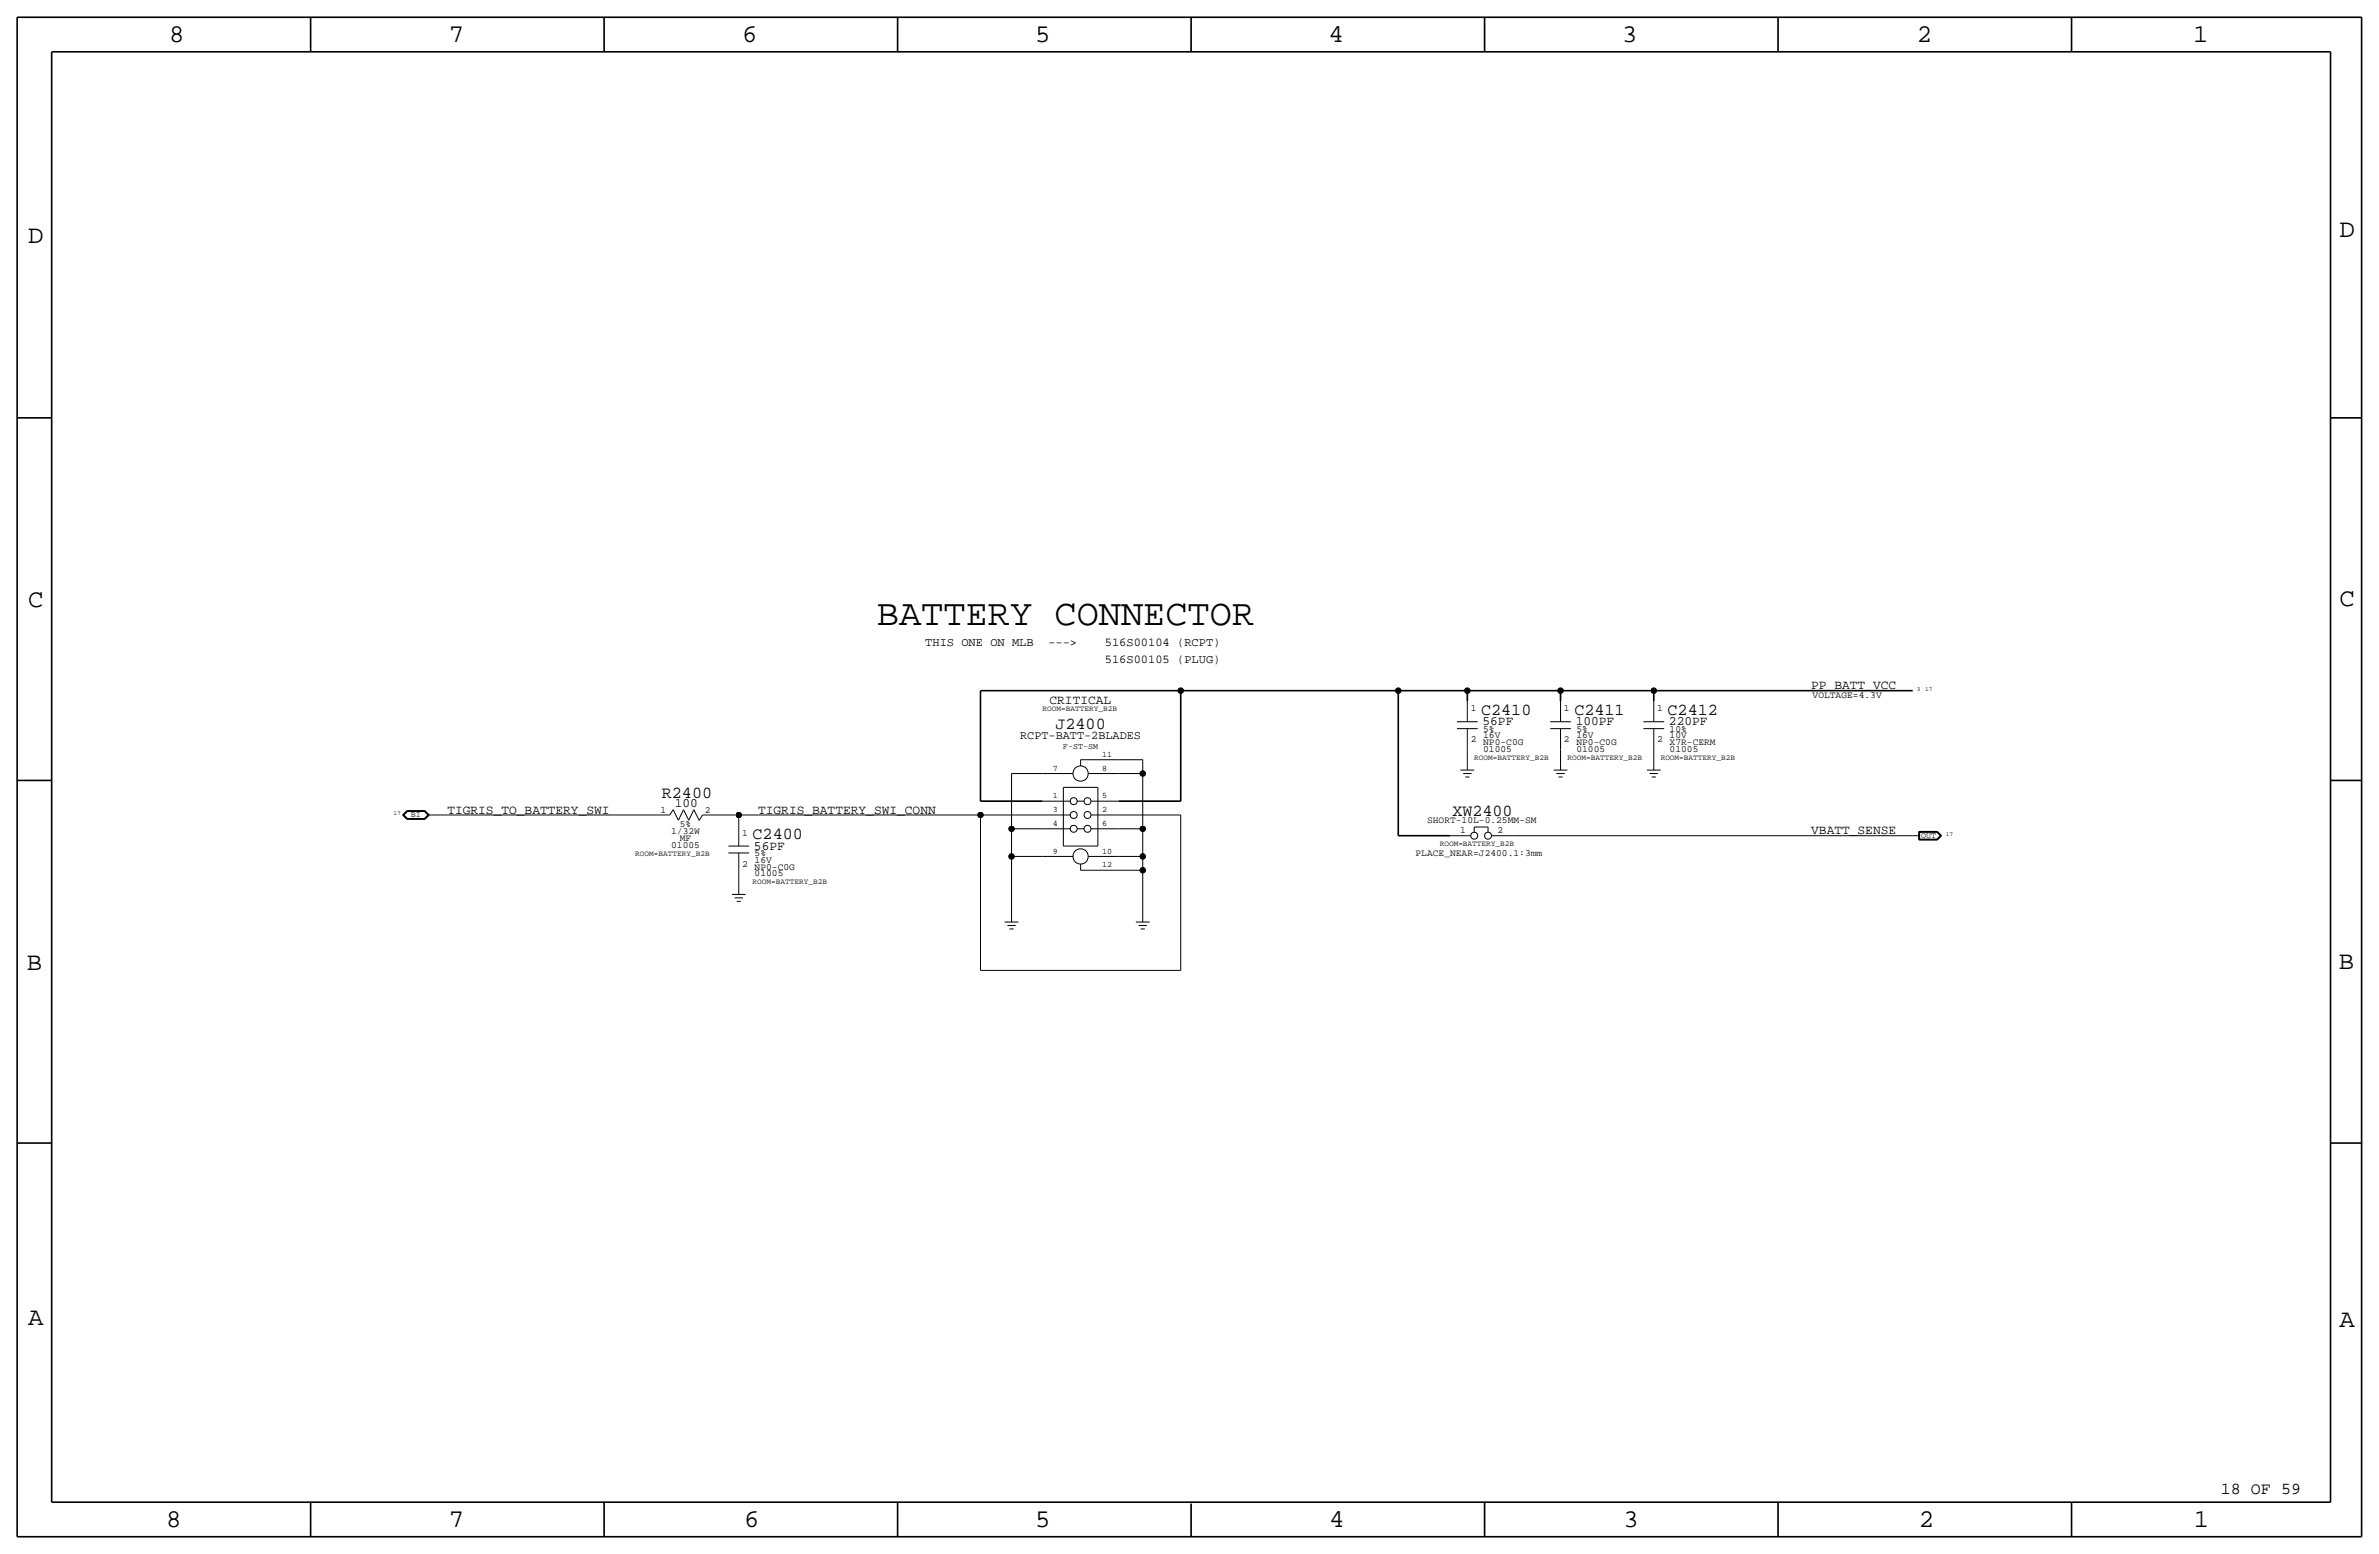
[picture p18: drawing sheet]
<svg xmlns="http://www.w3.org/2000/svg" width="875mm" height="572mm" viewBox="0 0 875 572" stroke-linecap="round" stroke-linejoin="round" font-family="sans-serif">
<defs><g id="words">
<text font-size="13.6" x="322.5" y="229.9">BATTERY CONNECTOR</text>
<g font-size="9.4">
<text x="62.2" y="15.5">8</text>
<text x="165.1" y="15.5">7</text>
<text x="273" y="15.5">6</text>
<text x="380.7" y="15.5">5</text>
<text x="488.7" y="15.5">4</text>
<text x="596.6" y="15.5">3</text>
<text x="705" y="15.5">2</text>
<text x="806.6" y="15.5">1</text>
<text x="10.4" y="89.4">D</text>
<text x="860.5" y="87.1">D</text>
<text x="10.4" y="223.3">C</text>
<text x="860.5" y="222.8">C</text>
<text x="9.9" y="356.6">B</text>
<text x="860.2" y="356.4">B</text>
<text x="10.4" y="487.4">A</text>
<text x="860.5" y="488.2">A</text>
<text x="61.2" y="561.6">8</text>
<text x="165.1" y="561.6">7</text>
<text x="273.8" y="561.6">6</text>
<text x="380.7" y="561.6">5</text>
<text x="488.9" y="561.6">4</text>
<text x="597.1" y="561.6">3</text>
<text x="705.8" y="561.6">2</text>
<text x="806.9" y="561.6">1</text>
</g>
<g font-size="6.2">
<text x="544.8" y="262.9">C2410</text>
<text x="579.1" y="262.9">C2411</text>
<text x="613.4" y="262.9">C2412</text>
<text x="388.2" y="268">J2400</text>
<text x="243.4" y="293.4">R2400</text>
<text x="534.2" y="300">XW2400</text>
<text x="276.8" y="308.6">C2400</text>
<text x="816.8" y="549.5">18 OF 59</text>
</g>
<g font-size="4.7">
<text x="666.2" y="253.5">PP_BATT_VCC</text>
<text x="386" y="259.1">CRITICAL</text>
<text x="545.3" y="266.7">56PF</text>
<text x="579.6" y="266.7">100PF</text>
<text x="613.9" y="266.7">220PF</text>
<text x="164.5" y="299.2">TIGRIS_TO_BATTERY_SWI</text>
<text x="248.2" y="296.9">100</text>
<text x="278.8" y="299.2">TIGRIS_BATTERY_SWI_CONN</text>
<text x="666.2" y="306.8">VBATT_SENSE</text>
<text x="277.3" y="312.4">56PF</text>
</g>
<g font-size="4.4">
<text x="340.3" y="237.5">THIS ONE ON MLB</text>
<text x="385.6" y="237.5">---&gt;</text>
<text x="406.3" y="237.5">516S00104 (RCPT)</text>
<text x="406.3" y="243.8">516S00105 (PLUG)</text>
<text x="375.2" y="271.8">RCPT-BATT-2BLADES</text>
</g>
<g font-size="3.5">
<text x="666.7" y="256.5">VOLTAGE=4.3V</text>
<text x="541" y="261.6">1</text>
<text x="575.3" y="261.6">1</text>
<text x="609.5" y="261.6">1</text>
<text x="545.5" y="269.2">5%</text>
<text x="579.8" y="269.2">5%</text>
<text x="614.1" y="269.2">10%</text>
<text x="541" y="273.1">2</text>
<text x="545.5" y="271.5">16V</text>
<text x="545.5" y="274.1">NP0-C0G</text>
<text x="575.3" y="273.1">2</text>
<text x="579.8" y="274.1">NP0-C0G</text>
<text x="579.8" y="271.5">16V</text>
<text x="609.5" y="273.1">2</text>
<text x="614.1" y="271.5">10V</text>
<text x="614.1" y="274.1">X7R-CERM</text>
<text x="545.5" y="276.6">01005</text>
<text x="579.8" y="276.6">01005</text>
<text x="614.1" y="276.6">01005</text>
<text x="242.9" y="299">1</text>
<text x="259.3" y="299">2</text>
<text x="250.1" y="304.3">5%</text>
<text x="524.9" y="302.8">SHORT-10L-0.25MM-SM</text>
<text x="246.9" y="306.8">1/32W</text>
<text x="246.9" y="311.9">01005</text>
<text x="250.1" y="309.4">MF</text>
<text x="273" y="307.3">1</text>
<text x="537.1" y="306.3">1</text>
<text x="550.8" y="306.3">2</text>
<text x="277.6" y="317.2">16V</text>
<text x="277.6" y="315">5%</text>
<text x="520.6" y="315">PLACE_NEAR=J2400.1:3mm</text>
<text x="273" y="318.8">2</text>
<text x="277.6" y="322.3">01005</text>
<text x="277.6" y="319.8">NP0-C0G</text>
</g>
<g font-size="3.1">
<text x="391" y="275.6">F-ST-SM</text>
<text x="405.3" y="278.4">11</text>
<text x="387.2" y="283.5">7</text>
<text x="405.3" y="283.5">8</text>
<text x="387.2" y="293.6">1</text>
<text x="405.3" y="293.6">5</text>
<text x="387.2" y="298.7">3</text>
<text x="405.3" y="298.7">2</text>
<text x="151.1" y="300.5">BI</text>
<text x="387.2" y="303.8">4</text>
<text x="405.3" y="303.8">6</text>
<text x="706.6" y="308.1">OUT</text>
<text x="387.2" y="313.9">9</text>
<text x="405.3" y="313.9">10</text>
<text x="405.3" y="319">12</text>
</g>
<g font-size="2.9">
<text x="383.5" y="261.6">ROOM=BATTERY_B2B</text>
<text x="542.2" y="279.4">ROOM=BATTERY_B2B</text>
<text x="576.5" y="279.4">ROOM=BATTERY_B2B</text>
<text x="610.8" y="279.4">ROOM=BATTERY_B2B</text>
<text x="529.5" y="311.1">ROOM=BATTERY_B2B</text>
<text x="233.6" y="315">ROOM=BATTERY_B2B</text>
<text x="276.8" y="325.1">ROOM=BATTERY_B2B</text>
</g>
<g font-size="2.3">
<text x="705.1" y="254">3</text>
<text x="708.1" y="254">17</text>
<text x="144.8" y="299.7">17</text>
<text x="715.7" y="307.3">17</text>
</g>
</g></defs>
<g fill="none" stroke="#000" stroke-width=".37">
<path d="M539.7 257.8v7.6zM574 257.8v7.6zM608.3 257.8v7.6zM397.5 279.4h13.9zM397.5 279.4v2.3zM411.4 279.4h8.9zM420.3 279.4v5.1zM535.9 268h7.6zM535.9 265.4h7.6zM539.7 275.6v5.1zM539.7 268v7.6zM570.2 268h7.6z"/>
<path d="M570.2 265.4h7.6zM574 275.6v5.1zM574 268v7.6zM604.5 265.4h7.6zM604.5 268h7.6zM608.3 275.6v5.1zM608.3 268v7.6zM148.1 299.7l1.6 1.6zM148.1 299.7l1.6-1.6zM148.2 299.7l1.5 1.5zM148.4 299.7l1.4-1.4zM148.4 299.7l1.4 1.4z"/>
<path d="M148.5 299.7l1.3-1.3zM148.5 299.7l1.3 1.3zM149.7 298.1h6.6zM149.7 298.2l-1.5 1.5zM149.7 298.2h6.6zM149.8 298.3h6.4zM149.8 298.5h6.4zM156.2 298.4l1.2 1.3zM156.2 298.3l1.4 1.4zM156.3 298.2l1.4 1.5zM156.3 298.1l1.6 1.6zM157.4 299.7h2.6z"/>
<path d="M157.6 299.7l-1.4 1.4zM160 299.7h81.2zM241.2 299.7h5.1zM247.6 297.8l-1.3 1.9zM247.6 297.8l1.9 3.9zM251.4 297.8l-1.9 3.9zM251.4 297.8l1.9 3.9zM255.2 297.8l-1.9 3.9zM255.2 297.8l1.9 3.9zM258.4 299.7l-1.3 2.1zM258.4 299.7h5.7zM264.1 299.7h7.6z"/>
<path d="M271.7 299.7h88.9zM271.7 299.7v3.8zM360.6 299.7v57.2zM360.6 299.7h22.9zM372.1 284.5v20.3zM372.1 284.5h11.4zM383.5 294.6h10.2zM383.5 299.7h10.2zM383.5 284.5h11.2zM391.1 289.6v21.5zM391.1 289.6h12.7zM396.2 294.6h2.5z"/>
<path d="M400.3 284.5h11.1zM401.3 294.6h10.1zM401.3 299.7h10.1zM403.8 289.6v21.6zM411.4 284.5h8.9zM411.4 299.7h22.9zM420.3 284.5v20.3zM434.3 299.7v57.2zM537.2 283.2h5zM538.2 284.5h3zM538.9 285.8h1.6zM539.7 280.7v2.5z"/>
<path d="M571.5 283.2h5zM572.5 284.5h3zM573.2 285.8h1.6zM574 280.7v2.5zM605.7 283.2h5.1zM606.8 284.5h3zM607.5 285.8h1.5zM608.3 280.7v2.5zM149.7 301.3h6.6zM149.7 301.2h6.6zM149.8 301.1h6.4zM149.8 301h6.4z"/>
<path d="M156.2 301l1.2-1.3zM156.3 301.2l1.4-1.5zM156.3 301.3l1.6-1.6zM267.9 311.2h7.6zM267.9 313.7h7.6zM271.7 303.5v7.7zM271.7 313.7v7.6zM372.1 304.8v10.2zM372.1 315h11.4zM372.1 315v21.6zM372.1 304.8h11.4zM383.5 304.8h10.2z"/>
<path d="M383.5 315h11.2zM391.1 311.2h12.7zM396.2 304.8h2.5zM397.5 317.8v2.2zM400.3 315h11.1zM401.3 304.8h10.1zM411.4 315h8.9zM411.4 304.8h8.9zM420.3 315v5zM420.3 304.8v10.2zM533.4 307.3h7.6zM542.2 304.1h5.1z"/>
<path d="M542.2 304.1v2zM547.3 304.1v2zM548.6 307.3h7.6zM556.2 307.3h147.3zM703.5 307.3h2.6zM705.8 308.9h6.8zM705.8 305.8v3.1zM705.8 305.8h6.8zM705.9 305.9h6.6zM705.9 305.9v2.9zM705.9 308.8h6.6zM706 306h6.5z"/>
<path d="M706 306v2.7zM706 308.7h6.5zM706.1 306.1h6.3zM706.1 306.1v2.5zM706.1 308.6h6.3zM712.4 308.6l1.3-1.3zM712.4 306.1l1.3 1.2zM712.5 308.7l1.3-1.4zM712.5 306l1.3 1.3zM712.5 308.8l1.5-1.5zM712.5 305.9l1.5 1.4zM712.6 305.8l1.5 1.5z"/>
<path d="M712.6 308.9l1.5-1.6zM269.2 328.9h5.1zM270.2 330.2h3.1zM271 331.5h1.5zM271.7 321.3v5.1zM271.7 326.4v2.5zM369.5 339.1h5.1zM372.1 336.6v2.5zM397.5 320h13.9zM411.4 320h8.9zM417.8 339.1h5.1zM420.3 320v16.6z"/>
<path d="M420.3 336.6v2.5zM360.6 356.9h73.7zM370.5 340.4h3.1zM371.3 341.6h1.5zM418.8 340.4h3zM419.6 341.6h1.5z"/>
<circle cx="394.9" cy="294.7" r="1.28"/>
<circle cx="394.9" cy="299.7" r="1.28"/>
<circle cx="397.5" cy="284.5" r="2.82"/>
<circle cx="400" cy="299.7" r="1.28"/>
<circle cx="400" cy="294.7" r="1.28"/>
<circle cx="394.9" cy="304.8" r="1.28"/>
<circle cx="397.5" cy="315" r="2.82"/>
<circle cx="400" cy="304.8" r="1.28"/>
<circle cx="542.2" cy="307.4" r="1.28"/>
<circle cx="547.3" cy="307.4" r="1.28"/>
</g>
<g fill="none" stroke="#000" stroke-width=".6" stroke-linecap="butt">
<path d="M6.3 6.4v558.7zM6.3 6.4h862.3zM19 19.1v533.4zM19 19.1h838.2zM114.2 6.4v12.7zM222.2 6.4v12.7zM330.1 6.4v12.7zM438.1 6.4v12.7zM546.1 6.4v12.7zM654 6.4v12.7zM762 6.4v12.7zM857.2 19.1v533.4z"/>
<path d="M868.6 6.4v558.7zM6.3 153.7h12.7zM857.2 153.7h11.4zM360.6 254v40.6zM360.6 254h73.7zM434.3 254v40.6zM434.3 254h80zM514.3 254v53.3zM514.3 254h25.4zM539.7 254v3.8zM539.7 254h34.3zM574 254h34.3z"/>
<path d="M574 254v3.8zM608.3 254h95.2zM608.3 254v3.8zM6.3 287h12.7zM360.6 294.6h22.9zM411.4 294.6h22.9zM857.2 287h11.4zM514.3 307.3h19.1zM6.3 420.4h12.7zM857.2 420.4h11.4zM19 552.5h838.2zM114.2 552.4v12.7z"/>
<path d="M222.2 552.5v12.7zM330.1 552.5v12.7zM438.1 553v12.1zM546.1 552.5v12.7zM654 552.5v12.7zM762 552.5v12.7zM6.3 565.1h862.3z"/>
</g>
<g fill="#000" stroke="#000" stroke-width=".37">
<circle cx="434.3" cy="254" r="1.02"/>
<circle cx="514.3" cy="254" r="1.02"/>
<circle cx="539.7" cy="254" r="1.02"/>
<circle cx="574" cy="254" r="1.02"/>
<circle cx="608.3" cy="254" r="1.02"/>
<circle cx="271.7" cy="299.7" r="1.02"/>
<circle cx="360.6" cy="299.7" r="1.02"/>
<circle cx="420.3" cy="284.5" r="1.02"/>
<circle cx="372.1" cy="315" r="1.02"/>
<circle cx="372.1" cy="304.8" r="1.02"/>
<circle cx="420.3" cy="304.8" r="1.02"/>
<circle cx="420.3" cy="315" r="1.02"/>
<circle cx="420.3" cy="320" r="1.02"/>
</g>
<use href="#words"/>
</svg>
